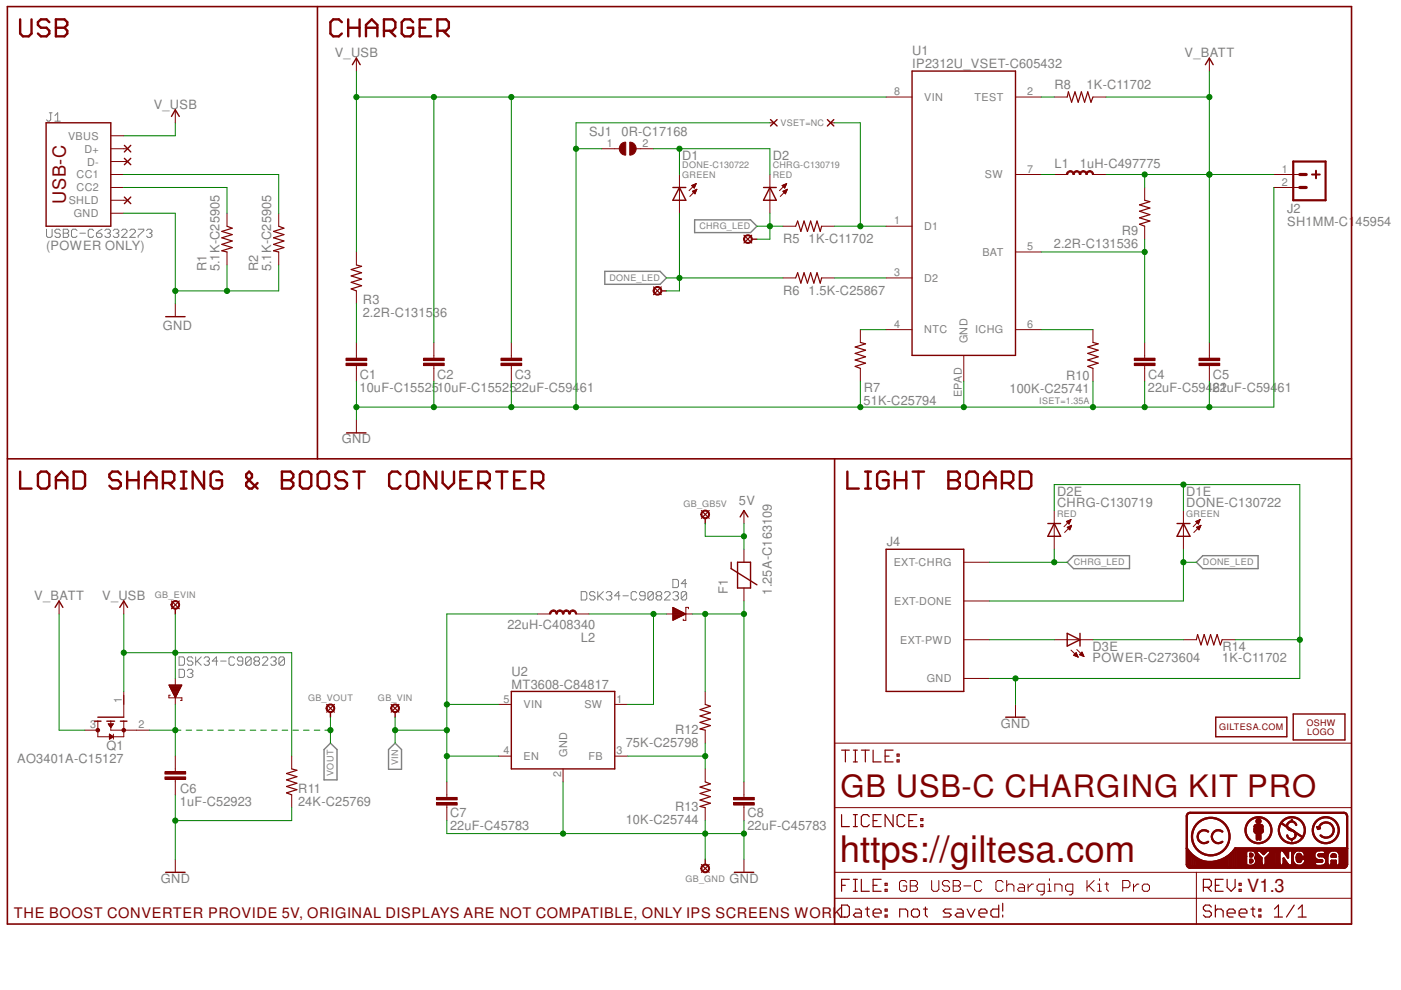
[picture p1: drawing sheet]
<svg xmlns="http://www.w3.org/2000/svg" width="297mm" height="210mm" viewBox="0 0 297 210" stroke-linecap="round" stroke-linejoin="round" font-family="sans-serif">
<defs><g id="words">
<text font-size="7.7" fill="#7f0000" x="178.1" y="182.8">https://giltesa.com</text>
<text font-size="6.6" fill="#7f0000" x="178.2" y="169.1">GB USB-C CHARGING KIT PRO</text>
<g font-size="3.9" fill="#7f0000">
<text x="13.9" y="43.2" transform="rotate(-90 13.9 43.2)">USB-C</text>
<text x="264.4" y="189.1">V1.3</text>
</g>
<text font-size="3.1" fill="#7f0000" x="3" y="194.6">THE BOOST CONVERTER PROVIDE 5V, ORIGINAL DISPLAYS ARE NOT COMPATIBLE, ONLY IPS SCREENS WORK.</text>
<g font-size="2.7" fill="#7f7f7f">
<text x="193.4" y="11.6">U1</text>
<text x="71" y="12.1">V_USB</text>
<text x="193.4" y="14.4">IP2312U_VSET-C605432</text>
<text x="251.2" y="12.1">V_BATT</text>
<text x="32.6" y="23">V_USB</text>
<text x="223.6" y="19">R8</text>
<text x="230.4" y="19">1K-C11702</text>
<text x="124.9" y="28.8">SJ1</text>
<text x="131.7" y="28.8">0R-C17168</text>
<text x="144.6" y="34">D1</text>
<text x="163.8" y="34">D2</text>
<text x="223.6" y="35.6">L1</text>
<text x="229" y="35.6">1uH-C497775</text>
<text x="272.9" y="48">SH1MM-C145954</text>
<text x="272.9" y="45.2">J2</text>
<text x="9.8" y="53">(POWER ONLY)</text>
<text x="166" y="51.5">R5</text>
<text x="171.4" y="51.5">1K-C11702</text>
<text x="223.4" y="52.5">2.2R-C131536</text>
<text x="237.8" y="49.7">R9</text>
<text x="43.8" y="57.5" transform="rotate(-90 43.8 57.5)">R1</text>
<text x="46.5" y="57.5" transform="rotate(-90 46.5 57.5)">5.1K-C25905</text>
<text x="54.7" y="57.5" transform="rotate(-90 54.7 57.5)">R2</text>
<text x="57.5" y="57.5" transform="rotate(-90 57.5 57.5)">5.1K-C25905</text>
<text x="77" y="64.5">R3</text>
<text x="166" y="62.4">R6</text>
<text x="171.4" y="62.5">1.5K-C25867</text>
<text x="34.5" y="69.9">GND</text>
<text x="76.9" y="67.3">2.2R-C131536</text>
<text x="76.2" y="83.1">10uF-C1552510uF-C1552522uF-C59461</text>
<text x="76.3" y="80.4">C1</text>
<text x="92.7" y="80.4">C2</text>
<text x="109.2" y="80.4">C3</text>
<text x="183.1" y="83">R7</text>
<text x="214" y="83.3">100K-C25741</text>
<text x="226" y="80.6">R10</text>
<text x="243.4" y="83.1">22uF-C59461</text>
<text x="243.4" y="80.4">C4</text>
<text x="257.1" y="83.1">22uF-C59461</text>
<text x="257.1" y="80.4">C5</text>
<text x="183.1" y="85.8">51K-C25794</text>
<text x="72.5" y="94">GND</text>
<text x="156.7" y="107.1">5V</text>
<text x="224.1" y="107.6">CHRG-C130719</text>
<text x="224.1" y="105.2">D2E</text>
<text x="251.5" y="107.6">DONE-C130722</text>
<text x="251.5" y="105.2">D1E</text>
<text x="188" y="115.8">J4</text>
<text x="7.3" y="127.1">V_BATT</text>
<text x="21.7" y="127.1">V_USB</text>
<text x="154.3" y="126" transform="rotate(-90 154.3 126)">F1</text>
<text x="163.6" y="126.1" transform="rotate(-90 163.6 126.1)">1.25A-C163109</text>
<text x="107.6" y="133.4">22uH-C408340</text>
<text x="123.1" y="136.2">L2</text>
<text x="108.5" y="143.4">U2</text>
<text x="231.6" y="140.4">POWER-C273604</text>
<text x="231.6" y="138.1">D3E</text>
<text x="259.1" y="140.4">1K-C11702</text>
<text x="259.2" y="138.1">R14</text>
<text x="108.5" y="146.2">MT3608-C84817</text>
<text x="143.1" y="155.6">R12</text>
<text x="212.2" y="154.3">GND</text>
<text x="3.6" y="161.7">AO3401A-C15127</text>
<text x="22.6" y="158.9">Q1</text>
<text x="132.7" y="158.3">75K-C25798</text>
<text x="38.1" y="170.9">1uF-C52923</text>
<text x="38.2" y="168.1">C6</text>
<text x="63.2" y="170.9">24K-C25769</text>
<text x="63.2" y="168.1">R11</text>
<text x="95.5" y="173.2">C7</text>
<text x="143.1" y="172">R13</text>
<text x="158.5" y="173.2">C8</text>
<text x="95.4" y="175.9">22uF-C45783</text>
<text x="132.7" y="174.8">10K-C25744</text>
<text x="158.5" y="175.9">22uF-C45783</text>
<text x="34.1" y="187.2">GND</text>
<text x="154.7" y="187.2">GND</text>
</g>
<g font-size="2.3" fill="#7f7f7f">
<text x="189.6" y="20.2">8</text>
<text x="196" y="21.4">VIN</text>
<text x="206.6" y="21.4">TEST</text>
<text x="217.8" y="20.2">2</text>
<text x="14.4" y="29.6">VBUS</text>
<text x="17.9" y="32.3">D+</text>
<text x="18.5" y="35.1">D-</text>
<text x="128.7" y="31.2">1</text>
<text x="136.2" y="31.2">2</text>
<text x="16.3" y="37.8">CC1</text>
<text x="16.3" y="40.6">CC2</text>
<text x="208.8" y="37.8">SW</text>
<text x="217.8" y="36.6">7</text>
<text x="271.8" y="36.6">1</text>
<text x="271.8" y="39.4">2</text>
<text x="14.6" y="43.3">SHLD</text>
<text x="15.7" y="46.1">GND</text>
<text x="189.6" y="47.6">1</text>
<text x="196" y="48.8">D1</text>
<text x="217.8" y="53">5</text>
<text x="189.6" y="58.5">3</text>
<text x="196" y="59.7">D2</text>
<text x="208.3" y="54.3">BAT</text>
<text x="189.6" y="69.5">4</text>
<text x="196" y="70.7">NTC</text>
<text x="206.8" y="70.7">ICHG</text>
<text x="217.8" y="69.5">6</text>
<text x="205.1" y="72.8" transform="rotate(-90 205.1 72.8)">GND</text>
<text x="204" y="84.2" transform="rotate(-90 204 84.2)">EPAD</text>
<text x="189.5" y="120">EXT-CHRG</text>
<text x="189.6" y="128.3">EXT-DONE</text>
<text x="190.8" y="136.5">EXT-PWD</text>
<text x="25.9" y="149" transform="rotate(-90 25.9 149)">1</text>
<text x="106.8" y="149">5</text>
<text x="130.7" y="149">1</text>
<text x="196.5" y="144.7">GND</text>
<text x="19.1" y="154.4">3</text>
<text x="29.3" y="154.4">2</text>
<text x="111" y="150.2">VIN</text>
<text x="123.9" y="150.2">SW</text>
<text x="106.8" y="159.9">4</text>
<text x="111" y="161.1">EN</text>
<text x="120.2" y="160.5" transform="rotate(-90 120.2 160.5)">GND</text>
<text x="124.8" y="161.1">FB</text>
<text x="130.7" y="159.9">3</text>
<text x="119" y="164.7" transform="rotate(-90 119 164.7)">2</text>
</g>
<g font-size="1.9" fill="#7f7f7f">
<text x="165.5" y="26.7">VSET=NC</text>
<text x="144.6" y="35.6">DONE-C130722</text>
<text x="163.8" y="35.6">CHRG-C130719</text>
<text x="144.6" y="37.7">GREEN</text>
<text x="163.8" y="37.7">RED</text>
<text x="148.3" y="48.6">CHRG_LED</text>
<text x="129.2" y="59.6">DONE_LED</text>
<text x="220.3" y="85.6">ISET=1.35A</text>
<text x="144.9" y="107.5">GB_GB5V</text>
<text x="224.1" y="109.6">RED</text>
<text x="251.5" y="109.6">GREEN</text>
<text x="227.7" y="119.9">CHRG_LED</text>
<text x="255.1" y="119.9">DONE_LED</text>
<text x="32.8" y="126.7">GB_EVIN</text>
<text x="65.3" y="148.6">GB_VOUT</text>
<text x="80.1" y="148.6">GB_VIN</text>
<text x="70.7" y="164.5" transform="rotate(-90 70.7 164.5)">VOUT</text>
<text x="84.5" y="162.3" transform="rotate(-90 84.5 162.3)">VIN</text>
<text x="145.3" y="187">GB_GND</text>
</g>
<g font-size="1.9" fill="#7f0000">
<text x="258.5" y="154.8">GILTESA.COM</text>
<text x="277" y="153.9">OSHW</text>
<text x="277.1" y="155.8">LOGO</text>
</g>
</g></defs>
<g fill="none" stroke="#7f7f7f" stroke-width=".21">
<path d="M10.5 23.9h.5M10.7 23.9v1.5l-.2 .3h-.3l-.3-.3M11.6 25.7h1.2M11.6 24.5l.6-.6v1.8M9.9 48.6v1.4l.3 .3h.5l.3-.3v-1.4M12.8 48.9l-.3-.3h-.6l-.3 .3v.3l.3 .2h.6l.3 .3v.3l-.3 .3h-.6l-.3-.3M13.4 48.6h.9l.3 .3v.3l-.3 .2 .3 .3v.3l-.3 .3h-.9zM13.4 49.4h.9M16.3 48.9l-.3-.3h-.6l-.2 .3v1.1l.2 .3h.6l.3-.3M16.9 49.4h1.2M19.9 48.9l-.3-.3h-.6l-.3 .3v1.1l.3 .3h.6l.3-.3M20.4 49.4h.9l.3 .3v.3l-.3 .3h-.6l-.3-.3z"/>
<path d="M21.6 48.6l-1.2 .8M22.2 48.9l.3-.3h.6l.3 .3v.3l-.3 .2M22.8 49.4h.3M23.1 49.4l.3 .3v.3l-.3 .3h-.6l-.3-.3M24 48.9l.3-.3h.6l.3 .3v.3l-.3 .2M24.6 49.4h.3M24.9 49.4l.3 .3v.3l-.3 .3h-.6l-.3-.3M25.8 48.9l.3-.3h.5l.3 .3v.3l-1.1 1.1h1.1M27.5 48.9l.3-.3h.6l.3 .3v.3l-1.2 1.1h1.2M29.3 48.6h1.2v.3l-1.2 1.1v.3M31.1 48.9l.3-.3h.5l.3 .3v.3l-.3 .2M31.7 49.4h.2"/>
<path d="M31.9 49.4l.3 .3v.3l-.3 .3h-.5l-.3-.3M38 139.3h.8l.3 .3v1.2l-.3 .3h-.8zM40.9 139.6l-.3-.3h-.6l-.3 .3v.3l.3 .3h.6l.3 .3v.3l-.3 .3h-.6l-.3-.3M41.5 139.3v1.8M42.7 139.3l-1.2 1.2M43.3 139.6l.3-.3h.5l.3 .3v.3l-.3 .3M49.7 139.6l-.3-.3h-.6l-.2 .3v1.2l.2 .3h.6l.3-.3M53.3 139.6v1.2l-.3 .3h-.6l-.3-.3M53.3 139.6l-.3-.3h-.6l-.3 .3v1.2M53.3 139.6l-1.2 1.2M55.6 139.6l.3-.3h.6l.3 .3v.3l-1.2 1.2h1.2M57.4 139.6l.3-.3h.5l.3 .3v.3l-.3 .3"/>
<path d="M60.3 139.6v1.2l-.3 .3h-.6l-.3-.3M60.3 139.6l-.3-.3h-.6l-.3 .3v1.2M60.3 139.6l-1.2 1.2M123.2 125.4h.9l.3 .3v1.2l-.3 .3h-.9zM126.1 125.7l-.2-.3h-.6l-.3 .3v.3l.3 .3h.6l.2 .3v.3l-.2 .3h-.6l-.3-.3M126.7 125.4v1.8M127 126.3l.9 .9M127.9 125.4l-1.2 1.2M128.5 125.7l.3-.3h.6l.3 .3v.3l-.3 .3M129.1 126.3h.3M129.4 126.3l.3 .3v.3l-.3 .3h-.6l-.3-.3M131.4 126.3h-1.1l.9-.9v1.8"/>
<path d="M132.1 126.3h1.1M135 125.7l-.3-.3h-.6l-.3 .3v1.2l.3 .3h.6l.3-.3M136.8 126.3h-.9l-.3-.3v-.3l.3-.3h.6l.3 .3v1.2l-.3 .3h-.6l-.3-.3M138.5 125.7v1.2l-.3 .3h-.5l-.3-.3M138.5 125.7l-.3-.3h-.5l-.3 .3v1.2M138.5 125.7l-1.1 1.2M139.4 126.3l-.3 .3v.3l.3 .3h.6l.3-.3v-.3l-.3-.3M139.4 126.3l-.3-.3v-.3l.3-.3h.6l.3 .3v.3l-.3 .3M139.4 126.3h.6M140.9 125.7l.3-.3h.6l.3 .3v.3l-1.2 1.2h1.2M142.7 125.7l.3-.3h.5l.3 .3v.3l-.3 .3M142.7 122.9h.8l.3 .2v1.2l-.3 .3h-.8z"/>
<path d="M143.3 126.3h.2M143.5 126.3l.3 .3v.3l-.3 .3h-.5l-.3-.3M145.6 125.7v1.2l-.3 .3h-.6l-.3-.3M145.6 125.7l-.3-.3h-.6l-.3 .3v1.2M145.6 125.7l-1.2 1.2M145.6 123.7h-1.2l.9-.8v1.7M38 141.9h.8l.3 .3v1.1l-.3 .3h-.8zM39.7 142.2l.3-.3h.6l.3 .3v.3l-.3 .2M40.3 142.7h.3M40.6 142.7l.3 .3v.3l-.3 .3h-.6l-.3-.3M41.8 140.2l.9 .9M43.9 140.2h.2"/>
<path d="M44.1 140.2l.3 .3v.3l-.3 .3h-.5l-.3-.3M46.2 140.2h-1.2l.9-.9v1.8M46.8 140.2h1.2M51.5 140.2h-.9l-.3-.3v-.3l.3-.3h.6l.3 .3v1.2l-.3 .3h-.6l-.3-.3M54.1 140.2l-.3 .3v.3l.3 .3h.6l.3-.3v-.3l-.3-.3M54.1 140.2l-.3-.3v-.3l.3-.3h.6l.3 .3v.3l-.3 .3M54.1 140.2h.6M58 140.2h.2M58.2 140.2l.3 .3v.3l-.3 .3h-.5l-.3-.3"/>
</g>
<path d="M128.2 57.5h11.8l1.3 1.4-1.3 1.4h-11.8zM147.3 46.6h11.8l1.4 1.4-1.4 1.3h-11.8zM227.6 117.8h11.9v2.8h-11.9l-1.3-1.4zM255 117.8h11.7v2.8h-11.7l-1.3-1.4zM70.1 157.6l1.4 1.3v6.5h-2.8v-6.5zM82.4 158.9l1.4-1.3 1.3 1.3v4.2h-2.7z" fill="none" stroke="#7f7f7f" stroke-width=".3"/>
<g fill="none" stroke="#7f0000" stroke-width=".51">
<path d="M4.3 4.1v3l.6 .6h1.2l.6-.6v-3M10.5 4.7l-.6-.6h-1.2l-.7 .6v.6l.7 .6h1.2l.6 .6v.6l-.6 .6h-1.2l-.7-.6M11.9 4.1h1.8l.6 .6v.6l-.6 .6 .6 .6v.6l-.6 .6h-1.8zM11.9 5.9h1.8M72.5 4.7l-.7-.6h-1.1l-.6 .6v2.4l.6 .6h1.1l.7-.6M73.8 5.9h2.4M73.8 4.1v3.6M76.2 4.1v3.6M77.6 5.9h2.4M77.6 7.7v-2.4l1.2-1.2 1.2 1.2v2.4M81.4 6.5h1.8l.6-.6v-1.2l-.6-.6h-1.8v3.6M82.6 6.5l1.2 1.2"/>
<path d="M87.6 4.7l-.6-.6h-1.2l-.6 .6v2.4l.6 .6h1.2l.6-.6v-1.2h-1.2M89 5.9h1.2M91.4 4.1h-2.4v3.6h2.4M92.7 6.5h1.9l.6-.6v-1.2l-.6-.6h-1.9v3.6M93.9 6.5l1.3 1.2M4.3 100v3.6h2.4M15.6 100h1.8l.6 .6v2.4l-.6 .6h-1.8zM27 100v3.6M29.4 100v3.6M38.4 100h1.1M38.9 100v3.6M43.3 100v3.6l-2.5-3.6v3.6"/>
<path d="M59.8 100h1.8l.6 .6v.6l-.6 .6 .6 .6v.6l-.6 .6h-1.8zM74.9 100h2.4M76.1 100v3.6M86.9 100h1.2l.6 .6v2.4l-.6 .6h-1.2l-.6-.6v-2.4zM92.5 100v3.6l-2.5-3.6v3.6M93.8 100v2.4l1.2 1.2 1.3-1.2v-2.4M100 100h-2.4v3.6h2.4M105.2 100h2.4M106.4 100v3.6M111.4 100h-2.4v3.6h2.4M179.7 100v3.6h2.4M183.4 100h1.3"/>
<path d="M184 100v3.6M189.7 100v3.6M192.1 100v3.6M193.5 100h2.4M194.7 100v3.6M201.1 100h1.8l.6 .6v.6l-.6 .6 .6 .6v.6l-.6 .6h-1.8zM216.2 100h1.9l.5 .6v2.4l-.5 .6h-1.9zM8 100.6l.7-.6h1.2l.6 .6v2.4l-.6 .6h-1.2l-.7-.6zM11.9 103.6v-2.4l1.1-1.2 1.3 1.2v2.4M11.9 101.8h2.4M25.6 100.6l-.6-.6h-1.2l-.6 .6v.6l.6 .6h1.2l.6 .6v.6l-.6 .6h-1.2l-.6-.6M27 101.8h2.4"/>
<path d="M30.8 101.8h2.4M30.8 103.6v-2.4l1.2-1.2 1.2 1.2v2.4M34.5 102.4h1.9l.6-.6v-1.2l-.6-.6h-1.9v3.6M35.8 102.4l1.2 1.2M38.4 103.6h1.1M47.1 100.6l-.7-.6h-1.1l-.6 .6v2.4l.6 .6h1.1l.7-.6v-1.2h-1.3M54.6 102.4l-1.2 1.2h-.6l-.6-.6v-.6l1.2-1.2v-.6l-.6-.6-.6 .6v.6l2.4 2.4M59.8 101.8h1.8M63.6 100.6l.6-.6h1.2l.6 .6v2.4l-.6 .6h-1.2l-.6-.6zM67.3 100.6l.6-.6h1.3l.6 .6v2.4l-.6 .6h-1.3l-.6-.6zM73.6 100.6l-.7-.6h-1.1l-.7 .6v.6l.7 .6h1.1l.7 .6v.6l-.7 .6h-1.1l-.7-.6M84.9 100.6l-.6-.6h-1.2l-.6 .6v2.4l.6 .6h1.2l.6-.6"/>
<path d="M97.6 101.8h1.2M101.4 102.4h1.8l.6-.6v-1.2l-.6-.6h-1.8v3.6M102.6 102.4l1.2 1.2M109 101.8h1.2M112.8 102.4h1.8l.6-.6v-1.2l-.6-.6h-1.8v3.6M114 102.4l1.2 1.2M183.4 103.6h1.3M188.4 100.6l-.7-.6h-1.1l-.6 .6v2.4l.6 .6h1.1l.7-.6v-1.2h-1.2M189.7 101.8h2.4M201.1 101.8h1.8M204.9 100.6l.6-.6h1.2l.6 .6v2.4l-.6 .6h-1.2l-.6-.6zM208.7 101.8h2.4"/>
<path d="M208.7 103.6v-2.4l1.2-1.2 1.2 1.2v2.4M212.4 102.4h1.8l.6-.6v-1.2l-.6-.6h-1.8v3.6M213.7 102.4l1.1 1.2"/>
</g>
<path d="M1.6 1.4h285v194.5h-285zM67.3 1.4v95.9M1.6 97.3h285M176.9 97.3v98.6" fill="none" stroke="#7f0000" stroke-width=".34"/>
<path d="M278.2 37h1.6M279 36.2v1.6" fill="none" stroke="#7f0000" stroke-width=".42"/>
<g fill="none" stroke="#7f0000" stroke-width=".21">
<path d="M270.1 37h5.5M270.1 39.8h5.5M26.2 42.5h.8M48.1 45.2v2.8M48.1 53.4v2.8M59.1 45.2v2.8M59.1 53.4v2.8M166 48h2.7M166 58.9h2.7M174.2 48h2.7M174.2 58.9h2.7M37.2 64.4v2.7"/>
<path d="M204.3 119.2h5.5M204.3 135.6h5.5M204.3 127.4h5.5M250.9 135.6h2.8M259.1 135.6h2.8M176.9 157.6h109.7v38.3h-109.7zM204.3 143.8h5.5M176.9 171.2h109.7M176.9 185h109.7M176.9 190.5h109.7M192.2 187.1l-.3-.4h-.8l-.4 .4v1.5l.4 .4h.8l.3-.4v-.8h-.7M193 186.7h1.1l.4 .4v.4l-.4 .3 .4 .4v.4l-.4 .4h-1.1z"/>
<path d="M193 187.8h1.1M197.5 186.7v1.9l.4 .4h.8l.3-.4v-1.9M201.3 187.1l-.3-.4h-.8l-.4 .4v.4l.4 .3h.8l.3 .4v.4l-.3 .4h-.8l-.4-.4M202.1 186.7h1.1l.4 .4v.4l-.4 .3 .4 .4v.4l-.4 .4h-1.1zM202.1 187.8h1.1M204.3 187.8h1.6M208.1 187.1l-.3-.4h-.8l-.4 .4v1.5l.4 .4h.8l.3-.4M212.7 187.1l-.4-.4h-.8l-.3 .4v1.5l.3 .4h.8l.4-.4M213.4 187.8l.4-.3h.8l.4 .3v1.2M213.4 186.7v2.3M216.1 187.5h.7l.4 .3v1.2h-1.1l-.4-.4 .4-.4h1.1M218 187.5v1.5"/>
<path d="M219.1 187.5h-.4l-.7 .7M221.4 189h-1.1l-.4-.4v-.8l.4-.3h1.1v1.9l-.4 .3h-.4M222.2 189h.7M222.2 187.5h.3v1.5M222.5 186.3v.4M223.6 189v-1.5h1.2l.4 .3v1.2M227.5 189h-1.2l-.4-.4v-.8l.4-.3h1.2v1.9l-.4 .3h-.4M230.5 186.7v2.3M230.8 187.8l1.2 1.2M232 186.7l-1.5 1.5M232.7 189h.8M232.7 187.5h.4v1.5"/>
<path d="M233.1 186.3v.4M234.3 187.5h.7M234.7 187.1v1.5l.3 .4M238 188.2h1.2l.4-.4v-.7l-.4-.4h-1.2v2.3M240.3 187.5v1.5M241.5 187.5h-.4l-.8 .7M242.2 187.8l.4-.3h.7l.4 .3v.8l-.4 .4h-.7l-.4-.4zM253.7 185v10.9"/>
</g>
<g fill="none" stroke="#7f0000" stroke-width=".25">
<path d="M48.1 48l1.1 .4-2.2 .7 2.2 .6-2.2 .7 2.2 .7-2.2 .7 2.2 .7-2.2 .7 1.1 .2M59.1 48l1.1 .4-2.2 .7 2.2 .6-2.2 .7 2.2 .7-2.2 .7 2.2 .7-2.2 .7 1.1 .2M168.7 48l.4-1.1 .7 2.2 .7-2.2 .7 2.2 .7-2.2 .6 2.2 .7-2.2 .7 2.2 .3-1.1M168.7 58.9l.4-1.1 .7 2.2 .7-2.2 .7 2.2 .7-2.2 .6 2.2 .7-2.2 .7 2.2 .3-1.1M253.7 135.6l.2-1.1 .7 2.2 .7-2.2 .7 2.2 .7-2.2 .6 2.2 .8-2.2 .6 2.2 .4-1.1M178.4 159h1.7M179.2 159v2.5M180.9 159h.9M181.4 159v2.5M182.6 159h1.7M183.5 159v2.5M185.1 159v2.5h1.7"/>
<path d="M189.4 159h-1.7v2.5h1.7M190.2 159.9h.4v.4h-.4zM178.4 172.7v2.6h1.7M180.9 161.5h.9M180.9 175.3h.9M180.9 172.7h.9M181.4 172.7v2.6M184.3 173.1l-.4-.4h-.9l-.4 .4v1.7l.4 .5h.9l.4-.5M185.1 174h.9M186.8 172.7h-1.7v2.6h1.7M187.7 160.3h.8M189.4 172.7v2.6l-1.7-2.6v2.6"/>
<path d="M190.2 161.1h.4v.4h-.4zM191.9 173.1l-.5-.4h-.8l-.4 .4v1.7l.4 .5h.8l.5-.5M192.7 174h.8M194.4 172.7h-1.7v2.6h1.7M195.2 174.8h.5v.5h-.5zM195.2 173.6h.5v.4h-.5zM178.4 191.9h1.3l.4 .4v1.7l-.4 .4h-1.3zM178.4 187.7h.8M180.1 186.4h-1.7v2.6M180.9 186.4h.9M180.9 189h.9M181.4 192.7h.8l.4 .5v1.2h-1.2l-.5-.4 .5-.4h1.2"/>
<path d="M181.4 186.4v2.6M182.6 186.4v2.6h1.7M183.5 192.7h.8M183.9 192.3v1.7l.4 .4M185.1 193.6h1.7v-.4l-.4-.5h-.9l-.4 .5v.8l.4 .4h.9M185.1 187.7h.9M186.8 186.4h-1.7v2.6h1.7M187.7 194h.4v.4h-.4zM187.7 192.7h.4v.5h-.4zM187.7 187.3h.4v.4h-.4zM187.7 188.6h.4v.4h-.4zM190.8 194.4v-1.7h1.2l.4 .5v1.2"/>
<path d="M193.7 192.7h.8l.4 .5v.8l-.4 .4h-.8l-.5-.4v-.8zM195.8 192.7h.8M196.2 192.3v1.7l.4 .4M201.7 192.7h-1.3l-.4 .5 .4 .4h.8l.5 .4-.5 .4h-1.2M202.9 192.7h.9l.4 .5v1.2h-1.3l-.4-.4 .4-.4h1.3M205.1 192.7l.8 1.7 .8-1.7M207.6 193.6h1.7v-.4l-.5-.5h-.8l-.4 .5v.8l.4 .4h.8M211.7 191.9v2.5h-1.2l-.4-.4v-.8l.4-.5h1.2M212.6 191.5v1.7M212.6 194v.4M255.1 188.1h1.3l.4-.4v-.8l-.4-.5h-1.3v2.6M256 188.1l.8 .9"/>
<path d="M256.8 192.3l-.4-.4h-.8l-.5 .4v.4l.5 .5h.8l.4 .4v.4l-.4 .4h-.8l-.5-.4M257.7 193.2l.4-.5h.8l.4 .5v1.2M257.7 191.9v2.5M257.7 187.7h.8M259.3 186.4h-1.6v2.6h1.6M260.2 193.6h1.7v-.4l-.5-.5h-.8l-.4 .5v.8l.4 .4h.8M260.2 186.4v1.7l.8 .9 .9-.9v-1.7M262.7 193.6h1.7v-.4l-.4-.5h-.9l-.4 .5v.8l.4 .4h.9M262.7 187.3h.4v.4h-.4zM262.7 188.6h.4v.4h-.4zM265.2 192.7h.9M265.6 192.3v1.7l.5 .4"/>
<path d="M266.9 194h.4v.4h-.4zM266.9 192.7h.4v.5h-.4zM270.2 194.4h1.7M270.2 192.7l.9-.8v2.5M274.4 191.9l-1.6 2.5M275.2 194.4h1.7M275.2 192.7l.9-.8v2.5"/>
</g>
<path d="M26.4 41.8l1.3 1.4M27.7 41.8l-1.3 1.4M35.1 67.1h4.1M187.9 116.5h16.4v30.1h-16.4z" fill="none" stroke="#7f0000" stroke-width=".3"/>
<g fill="none" stroke="#7f0000" stroke-width=".47">
<path d="M274.2 34.2h6.8v8.3h-6.8zM251.6 179.9a5.9 5.9 0 0 0 9.7 .7l.6-.7h23.7M251.8 172.5l.5-.2h32.6a.65 .65 0 0 1 .7 .7v10.3a.73 .73 0 0 1-.7 .7h-32.6a.73 .73 0 0 1-.7-.7v-10.3zM256.2 176.3a1.38 1.38 0 0 0-1.9 .2 1.38 1.38 0 0 0 0 1.8 1.38 1.38 0 0 0 1.9 .2M259.2 176.3a1.38 1.38 0 0 0-1.9 .2 1.38 1.38 0 0 0 0 1.8 1.38 1.38 0 0 0 1.9 .2M266 176.3l.3 .3h1.1l.3-.3M266 175.2l.3-.3 1.3 .1 .1 1.3M266 175.2v1.1M266 176.3h1.7M266 176h1.7M266 175.8h1.4M266 175.2h1.4"/>
<path d="M266.3 175.5h1.1M271.7 174.5l4.5 3M273.9 173.8v.3M273.9 177.9v.3M274.8 174.9a.98 .98 0 0 0-1.2-.7 .98 .98 0 0 0-.7 1.2 .98 .98 0 0 0 1.2 .7 .92 .92 0 0 1 .3 1.6 .92 .92 0 0 1-1.5-.6M279.3 175.3l.6 .3-.5 .2zM279.6 175.6a1.61 1.61 0 0 1 2.2-1.1 1.61 1.61 0 0 1 .7 2.4 1.61 1.61 0 0 1-2.5 .2M252 180.8l-.1-.1v2.7l.1 .2h.2v-2.5l.4 .3-.2 .1v2.2h.5v-2l.4 .3M253.3 182v1.7h.4v-1.4M253.3 182h.1M253.7 182.5h.3v1.2h.3v-1.1M254.3 182.8h.3v.9h.5v-.8"/>
<path d="M255.1 183h.4v.7h.2v-.7h.5v.7h.4v-.7h.4v.7h.4v-.8h.4v1M258.4 182.8v.5M259.5 182.3h-.2v1.3h-.4v-1h-.3v1.1h-.5v-.8h.3M259.6 182.2v1.5h.4v-1.9h.3v2.1h.1M260.7 181.4v2.5h.1M261.2 181h-.1v2.7M261.5 180.6v3.1M262.3 180.1v3.6M262.7 180.1v3.6M263.1 180.3v3.6M263.6 180.3v3.4M263.9 180.3v3.6"/>
<path d="M264.2 183.2l.1 .2 .4 .2M264.2 180.3v3.6M264.4 180.3h20.8M264.7 180.3l-.4 .1-.1 .2M265 182.3h.4l.2 .2a.4 .4 0 0 1-.6 .3zM265 181l.6 .1-.1 .4-.5 .1zM265.2 180.3a1.02 1.02 0 0 1 1 .5 1.02 1.02 0 0 1-.1 1.1 1.03 1.03 0 0 1 .2 1.1 1.03 1.03 0 0 1-.9 .6M265.3 181.2v.1M265.3 182.5v.2M266.3 180.5h-.1M266.6 181.4l.6 .6v1.5l-.4-.2 .1-1.3-.5-.3v1.6M267.2 180.4l-.4-.1a.45 .45 0 0 0-.2 .7l.9 .9v1.3"/>
<path d="M267.5 183.1a.45 .45 0 0 0 .3 .5 .45 .45 0 0 0 .5-.3v-.2M267.5 180.4l.4 .2 .3-.1M268.6 180.4a.45 .45 0 0 1 .6 0 .45 .45 0 0 1 0 .6M268.6 180.4l-.7 .7-.6-.6M268.6 182.1h.1M268.9 183.4l-.1-1.7-.2 .3v1.5M269.3 181l-1 .9v1.2M270.9 183.7h.1M270.9 180.5h-.4l.1 .1v2.8h-.4v-2.8h-.5l.1 .5v2.3l-.4-.1v-2.1l-.2 .3v1.9h-.2M270.9 180.4v3.3M271.3 183.1a.46 .46 0 0 0 .3 .4 .46 .46 0 0 0 .5-.2l.1-.2M271.3 180.4v3.1"/>
<path d="M272.2 182l.9 1.4M272.2 182v1.4M272.4 182.7v.3l.3 .3h-.3M272.5 180.5l.3 .4M272.8 180.3v.8M273.1 180.4v1.4l-1-1.4a.46 .46 0 0 0-.5-.2 .46 .46 0 0 0-.3 .5M274 183.1l-.1 .2a.46 .46 0 0 1-.8 0M274 180.6a.45 .45 0 0 0-.5-.4 .45 .45 0 0 0-.4 .5M274 180.6v2.7M274.1 183.1l.1 .3M274.4 180.4l-.1 .2M275 181.4l-.1 .4a.69 .69 0 0 0 .7 1l.3-.7h.9v.2a1.31 1.31 0 0 1-1.2 1.3"/>
<path d="M275.5 180.3a1.49 1.49 0 0 0-1.4 2 1.43 1.43 0 0 0 1.4 1.3M275.7 181.2l-.4 .3a.49 .49 0 0 0-.2 .5 .49 .49 0 0 0 .4 .4l.1-.2-.2-.3 .1-.2 .3 .2 .4-.2 .5 .2M275.8 180.3l.4 .2a1.13 1.13 0 0 1 .5 1.2h-.8l-.1-.4-.2-.2a.45 .45 0 0 0-.6 .3M276.7 180.3v.3M276.7 183.2v.4M277 180.2l-.1 3.4M279 182.5v-.1h-.3v.9h-.2v-2.8h-.4v2.9h-.4v-2.9h-.4v3.1h-.1M279.8 180.3a1.11 1.11 0 0 0-1.2 1.3 1.11 1.11 0 0 0 1.6 .8l.2 .1-.2 .2-1.2 .1a.45 .45 0 0 0-.2 .4 .45 .45 0 0 0 .4 .4M280.6 180.3h.2a.44 .44 0 0 1 .2 .5 .44 .44 0 0 1-.5 .3h-.9l-.1 .3 .2 .1a1.09 1.09 0 0 1 1.5 .7 1.09 1.09 0 0 1-1 1.4M281.4 183.4v-1.9a1.31 1.31 0 0 1 1.4-1.2 1.31 1.31 0 0 1 1.3 1.3v2M281.4 183.1a.46 .46 0 0 0 .4 .5 .46 .46 0 0 0 .5-.2v-.3M281.6 180.6l-.4 .2v.6h-.5l.3 .3h.3v1.8"/>
<path d="M282.3 183.2v-.7h.9v.7M282.4 181.3l.6-.2 .2 .6h-.9zM282.5 181.3l.5 .1M282.6 182.8h.4v.7M282.6 182.8v.5M283.2 183.1a.44 .44 0 0 0 .3 .5 .44 .44 0 0 0 .5-.2l.1-.3M283.7 180.4l1.6 .1v2.7l-.4 .2v-2.6l-.4-.1v2.6h-.2M284.1 180.7l.2 .2v2.4M284.3 183.3h.1M285.5 180.1h-23.6v3.8M285.5 183.5l-.1 .1h-21"/>
<circle cx="256.7" cy="177.4" r="4"/>
<circle cx="266.8" cy="176" r="2.75"/>
<circle cx="273.9" cy="176" r="2.75"/>
<circle cx="281.1" cy="176" r="2.75"/>
</g>
<path d="M275.6 39.8h1.3M275.6 37h1.3M266.6 176.6v1.3M267.1 176.6v1.3" fill="none" stroke="#7f0000" stroke-width=".68"/>
<circle cx="266.8" cy="174.1" r=".55" fill="#7f0000"/>
<g fill="none" stroke="#7f0000" stroke-width=".21">
<path d="M144.1 37v8.2M146.7 39.3h.7M146.7 39.4h.7M146.9 39.5h.5M146.9 39.6h.4M146.9 39.2h.6M147.1 39.7h.2M147.1 39.8h.1M147.1 39.1h.4M147.4 39h.2M147.6 38.9l-1.5 1.5M147.6 38.9l-.4 1-.6-.6"/>
<path d="M147.6 38.9l-1 .4M163.2 37v8.2M165.8 39.3l1-.4-.4 1zM165.9 39.3h.7M165.9 39.4h.7M166 39.5h.5M166.1 39.6h.4M166.1 39.2h.6M166.2 39.7h.3M166.3 39.8h.1M166.3 39.1h.4M166.6 39h.1"/>
<path d="M166.8 38.9l-1.5 1.5M146.8 40.6l.9-.5-.3 1zM146.9 40.6h.6M146.9 40.5h.7M146.9 40.7h.6M147.1 40.8h.3M147.1 40.4h.5M147.1 40.9h.3M147.3 41h.1M147.4 40.3h.3M147.6 40.2h.1M147.7 40.1l-1.4 1.6"/>
<path d="M166 40.6l.9-.5-.4 1zM166 40.6h.7M166.1 40.5h.7M166.2 40.7h.5M166.2 40.8h.4M166.3 40.4h.5M166.3 40.9h.3M166.5 41h.1M166.5 40.3h.4M166.7 40.2h.2M166.9 40.1l-1.5 1.6M223.5 108.2v8.3"/>
<path d="M226.1 110.6l1-.4-.5 .9zM226.1 110.5h.8M226.2 110.7h.7M226.3 111.8l.9-.4-.4 1zM226.3 111.8h.7M226.3 110.7h.5M226.4 111.8h.7M226.4 110.9h.4M226.4 110.4h.5M226.4 112h.6M226.5 112.1h.4M226.5 111h.2"/>
<path d="M226.6 111.7h.5M226.6 112.2h.3M226.6 111h.1M226.6 110.4h.4M226.7 112.3h.1M226.8 111.5h.4M226.9 110.2h.1M227 111.5h.2M227.1 110.2l-1.5 1.5M227.2 111.4l-1.5 1.5M250.9 108.2v8.3M253.5 110.6l1-.4-.4 .9z"/>
<path d="M253.6 110.5h.7M253.6 110.7h.7M253.7 111.8l.9-.4-.4 1zM253.7 111.8h.7M253.7 110.7h.5M253.7 111.8h.8M253.8 110.4h.5M253.8 112h.6M253.8 110.9h.4M253.9 112.1h.4M253.9 111h.2M254 111.7h.5"/>
<path d="M254 111h.1M254 112.2h.3M254 110.4h.4M254.1 112.3h.2M254.2 111.5h.3M254.3 110.2h.1M254.5 111.5h.1M254.5 110.2l-1.5 1.5M254.6 111.4l-1.5 1.5M223.5 135.6h8.2M227.1 137.8l1.5 1.5M227.7 138.9h.7"/>
<path d="M227.7 138.8h.6M227.8 139h.6M227.8 138.7h.5M228 138.6h.3M228 139.1h.5M228 138.5h.2M228.1 138.4h.1M228.2 138.4l-.6 .5 1 .4M228.2 138.4l.4 .9M228.3 137.7l1.5 1.5M228.3 139.2h.2M228.5 139.3h.1"/>
<path d="M228.9 138.8l.9 .4M228.9 138.8l.5-.5 .4 .9M228.9 138.8h.8M228.9 138.7h.7M229.1 138.6h.5M229.1 138.9h.6M229.1 138.5h.4M229.2 138.4h.3M229.4 139h.3M229.4 138.3h.1M229.6 139.1h.2"/>
<circle cx="266.8" cy="174.1" r=".55"/>
</g>
<path d="M142.7 39.8h2.7M144.1 39.8l1.3 2.7h-2.7zM161.9 39.8h2.7M163.2 39.8l1.4 2.7h-2.7zM222.2 111h2.7M223.5 111l1.4 2.7h-2.7zM249.6 111h2.7M250.9 111l1.4 2.7h-2.7zM226.3 134.3l2.7 1.3-2.7 1.4zM229 134.3v2.7M257.8 152.1h15v4.1h-15zM274.2 151.4h11v5.5h-11z" fill="none" stroke="#7f0000" stroke-width=".3"/>
<g fill="none" stroke="#7f0000" stroke-width=".47">
<path d="M251.6 179.9a5.9 5.9 0 0 0 9.7 .7l.6-.7h23.7M251.8 172.5l.5-.2h32.6a.65 .65 0 0 1 .7 .7v10.3a.73 .73 0 0 1-.7 .7h-32.6a.73 .73 0 0 1-.7-.7v-10.3zM256.2 176.3a1.38 1.38 0 0 0-1.9 .2 1.38 1.38 0 0 0 0 1.8 1.38 1.38 0 0 0 1.9 .2M259.2 176.3a1.38 1.38 0 0 0-1.9 .2 1.38 1.38 0 0 0 0 1.8 1.38 1.38 0 0 0 1.9 .2M266 176.3l.3 .3h1.1l.3-.3M266 175.2l.3-.3 1.3 .1 .1 1.3M266 175.2v1.1M266 176.3h1.7M266 176h1.7M266 175.8h1.4M266 175.2h1.4M266.3 175.5h1.1"/>
<path d="M271.7 174.5l4.5 3M273.9 173.8v.3M273.9 177.9v.3M274.8 174.9a.98 .98 0 0 0-1.2-.7 .98 .98 0 0 0-.7 1.2 .98 .98 0 0 0 1.2 .7 .92 .92 0 0 1 .3 1.6 .92 .92 0 0 1-1.5-.6M279.3 175.3l.6 .3-.5 .2zM279.6 175.6a1.61 1.61 0 0 1 2.2-1.1 1.61 1.61 0 0 1 .7 2.4 1.61 1.61 0 0 1-2.5 .2M252 180.8l-.1-.1v2.7l.1 .2h.2v-2.5l.4 .3-.2 .1v2.2h.5v-2l.4 .3M253.3 182v1.7h.4v-1.4M253.3 182h.1M253.7 182.5h.3v1.2h.3v-1.1M254.3 182.8h.3v.9h.5v-.8M255.1 183h.4v.7h.2v-.7h.5v.7h.4v-.7h.4v.7h.4v-.8h.4v1"/>
<path d="M258.4 182.8v.5M259.5 182.3h-.2v1.3h-.4v-1h-.3v1.1h-.5v-.8h.3M259.6 182.2v1.5h.4v-1.9h.3v2.1h.1M260.7 181.4v2.5h.1M261.2 181h-.1v2.7M261.5 180.6v3.1M262.3 180.1v3.6M262.7 180.1v3.6M263.1 180.3v3.6M263.6 180.3v3.4M263.9 180.3v3.6M264.2 183.2l.1 .2 .4 .2"/>
<path d="M264.2 180.3v3.6M264.4 180.3h20.8M264.7 180.3l-.4 .1-.1 .2M265 182.3h.4l.2 .2a.4 .4 0 0 1-.6 .3zM265 181l.6 .1-.1 .4-.5 .1zM265.2 180.3a1.02 1.02 0 0 1 1 .5 1.02 1.02 0 0 1-.1 1.1 1.03 1.03 0 0 1 .2 1.1 1.03 1.03 0 0 1-.9 .6M265.3 181.2v.1M265.3 182.5v.2M266.3 180.5h-.1M266.6 181.4l.6 .6v1.5l-.4-.2 .1-1.3-.5-.3v1.6M267.2 180.4l-.4-.1a.45 .45 0 0 0-.2 .7l.9 .9v1.3M267.5 183.1a.45 .45 0 0 0 .3 .5 .45 .45 0 0 0 .5-.3v-.2"/>
<path d="M267.5 180.4l.4 .2 .3-.1M268.6 180.4a.45 .45 0 0 1 .6 0 .45 .45 0 0 1 0 .6M268.6 180.4l-.7 .7-.6-.6M268.6 182.1h.1M268.9 183.4l-.1-1.7-.2 .3v1.5M269.3 181l-1 .9v1.2M270.9 183.7h.1M270.9 180.5h-.4l.1 .1v2.8h-.4v-2.8h-.5l.1 .5v2.3l-.4-.1v-2.1l-.2 .3v1.9h-.2M270.9 180.4v3.3M271.3 183.1a.46 .46 0 0 0 .3 .4 .46 .46 0 0 0 .5-.2l.1-.2M271.3 180.4v3.1M272.2 182l.9 1.4"/>
<path d="M272.2 182v1.4M272.4 182.7v.3l.3 .3h-.3M272.5 180.5l.3 .4M272.8 180.3v.8M273.1 180.4v1.4l-1-1.4a.46 .46 0 0 0-.5-.2 .46 .46 0 0 0-.3 .5M274 183.1l-.1 .2a.46 .46 0 0 1-.8 0M274 180.6a.45 .45 0 0 0-.5-.4 .45 .45 0 0 0-.4 .5M274 180.6v2.7M274.1 183.1l.1 .3M274.4 180.4l-.1 .2M275 181.4l-.1 .4a.69 .69 0 0 0 .7 1l.3-.7h.9v.2a1.31 1.31 0 0 1-1.2 1.3M275.5 180.3a1.49 1.49 0 0 0-1.4 2 1.43 1.43 0 0 0 1.4 1.3"/>
<path d="M275.7 181.2l-.4 .3a.49 .49 0 0 0-.2 .5 .49 .49 0 0 0 .4 .4l.1-.2-.2-.3 .1-.2 .3 .2 .4-.2 .5 .2M275.8 180.3l.4 .2a1.13 1.13 0 0 1 .5 1.2h-.8l-.1-.4-.2-.2a.45 .45 0 0 0-.6 .3M276.7 180.3v.3M276.7 183.2v.4M277 180.2l-.1 3.4M279 182.5v-.1h-.3v.9h-.2v-2.8h-.4v2.9h-.4v-2.9h-.4v3.1h-.1M279.8 180.3a1.11 1.11 0 0 0-1.2 1.3 1.11 1.11 0 0 0 1.6 .8l.2 .1-.2 .2-1.2 .1a.45 .45 0 0 0-.2 .4 .45 .45 0 0 0 .4 .4M280.6 180.3h.2a.44 .44 0 0 1 .2 .5 .44 .44 0 0 1-.5 .3h-.9l-.1 .3 .2 .1a1.09 1.09 0 0 1 1.5 .7 1.09 1.09 0 0 1-1 1.4M281.4 183.4v-1.9a1.31 1.31 0 0 1 1.4-1.2 1.31 1.31 0 0 1 1.3 1.3v2M281.4 183.1a.46 .46 0 0 0 .4 .5 .46 .46 0 0 0 .5-.2v-.3M281.6 180.6l-.4 .2v.6h-.5l.3 .3h.3v1.8M282.3 183.2v-.7h.9v.7"/>
<path d="M282.4 181.3l.6-.2 .2 .6h-.9zM282.5 181.3l.5 .1M282.6 182.8h.4v.7M282.6 182.8v.5M283.2 183.1a.44 .44 0 0 0 .3 .5 .44 .44 0 0 0 .5-.2l.1-.3M283.7 180.4l1.6 .1v2.7l-.4 .2v-2.6l-.4-.1v2.6h-.2M284.1 180.7l.2 .2v2.4M284.3 183.3h.1M285.5 180.1h-23.6v3.8M285.5 183.5l-.1 .1h-21"/>
<circle cx="256.7" cy="177.4" r="4"/>
<circle cx="266.8" cy="176" r="2.75"/>
<circle cx="273.9" cy="176" r="2.75"/>
<circle cx="281.1" cy="176" r="2.75"/>
</g>
<path d="M266.6 176.6v1.3M267.1 176.6v1.3" fill="none" stroke="#7f0000" stroke-width=".68"/>
<circle cx="266.8" cy="174.1" r=".55" fill="#7f0000"/>
<g fill="none" stroke="#7f0000" stroke-width=".21">
<path d="M157.7 168.5v.6M157.7 170.7v.5"/>
<circle cx="266.8" cy="174.1" r=".55"/>
</g>
<path d="M155.5 169.1h4.4v.5h-4.4z" fill-rule="evenodd" fill="#7f0000"/>
<path d="M155.5 169.1h4.4v.5h-4.4z" fill="none" stroke="#7f0000" stroke-width=".21"/>
<path d="M155.5 170.2h4.4v.5h-4.4z" fill-rule="evenodd" fill="#7f0000"/>
<path d="M94.7 168.5v.6M94.7 170.7v.5M155.5 170.2h4.4v.5h-4.4zM157.7 165.8v2.7M157.7 171.2v2.8" fill="none" stroke="#7f0000" stroke-width=".21"/>
<path d="M92.5 169.1h4.4v.5h-4.4z" fill-rule="evenodd" fill="#7f0000"/>
<path d="M92.5 169.1h4.4v.5h-4.4z" fill="none" stroke="#7f0000" stroke-width=".21"/>
<path d="M92.5 170.2h4.4v.5h-4.4z" fill-rule="evenodd" fill="#7f0000"/>
<path d="M37.2 23.3v2.7M92.5 170.2h4.4v.5h-4.4zM94.7 165.8v2.7M94.7 171.2v2.8" fill="none" stroke="#7f0000" stroke-width=".21"/>
<path d="M36.4 24.7l.8-1.4 .8 1.4" fill="none" stroke="#7f0000" stroke-width=".3"/>
<path d="M133.5 30.1a1.38 1.38 0 0 1 1.4 1.4 1.38 1.38 0 0 1-1.4 1.4z" fill-rule="evenodd" fill="#7f0000"/>
<path d="M133.5 30.1a1.38 1.38 0 0 1 1.4 1.4 1.38 1.38 0 0 1-1.4 1.4z" fill="none" stroke="#7f0000" stroke-width=".21"/>
<path d="M131.7 30.5l.3-.2 .7-.2v2.8a1.39 1.39 0 0 1-1.3-.9 1.39 1.39 0 0 1 .3-1.5z" fill-rule="evenodd" fill="#7f0000"/>
<g fill="none" stroke="#7f0000" stroke-width=".21">
<path d="M127.6 31.5h3.7M131.7 30.5l.3-.2 .7-.2v2.8a1.39 1.39 0 0 1-1.3-.9 1.39 1.39 0 0 1 .3-1.5zM134.9 31.5h3.7M141.3 130.2h1.4M142.7 128.8h.1M142.7 128.8l2.7 1.4M142.7 128.8v2.7l2.7-1.3M142.7 131.4h.2M142.7 131.3h.3M142.7 131.2h.6M142.7 131.1h.8M142.7 131h1"/>
<path d="M142.7 130.9h1.2M142.7 130.9h1.4M142.7 130.7h1.6M142.7 130.6h1.8M142.7 130.5h2M142.7 130.4h2.2M142.7 130.3h2.4M142.7 130.2h2.6M142.7 130.1h2.7M142.7 130h2.5M142.7 129.9h2.2M142.7 129.8h2"/>
<path d="M142.7 129.7h1.9M142.7 129.6h1.7M142.7 129.5h1.4M142.7 129.4h1.2M142.7 129.3h1.1M142.7 129.2h.8M142.7 129.1h.6M142.7 129h.4M142.7 128.9h.3M145.4 130.2h1.4M146 129.1v-.3h-.6v2.7h-.5v-.2M105.7 149.4h2.7"/>
<path d="M130.3 149.4h2.8M149.5 146.6v2.8M149.5 154.8v2.8M105.7 160.3h2.7M119.4 163v2.8M130.3 160.3h2.8M149.5 163v2.8M149.5 171.2v2.8"/>
</g>
<path d="M108.4 146.6h21.9v16.4h-21.9z" fill="none" stroke="#7f0000" stroke-width=".3"/>
<path d="M149.5 149.4l1.1 .3-2.2 .8 2.2 .6-2.2 .7 2.2 .7-2.2 .7 2.2 .6-2.2 .8 1.1 .2M149.5 165.8l1.1 .4-2.2 .7 2.2 .7-2.2 .6 2.2 .7-2.2 .7 2.2 .7-2.2 .7 1.1 .2" fill="none" stroke="#7f0000" stroke-width=".25"/>
<path d="M116.6 129.7l.6-.4h.1v.3a.51 .51 0 0 0-.5 .6h-.3z" fill-rule="evenodd" fill="#7f0000"/>
<path d="M116.6 129.7l.6-.4h.1v.3a.51 .51 0 0 0-.5 .6h-.3z" fill="none" stroke="#7f0000" stroke-width=".21"/>
<path d="M117.3 129.3a.77 .77 0 0 1 .8 .9h-.2a.51 .51 0 0 0-.6-.6z" fill-rule="evenodd" fill="#7f0000"/>
<path d="M113.9 130.2h2.8M117.3 129.3a.77 .77 0 0 1 .8 .9h-.2a.51 .51 0 0 0-.6-.6zM122.1 130.2h2.8" fill="none" stroke="#7f0000" stroke-width=".21"/>
<path d="M118.2 129.5l.5-.2v.3a.51 .51 0 0 0-.6 .6h-.2v-.2z" fill-rule="evenodd" fill="#7f0000"/>
<path d="M118.2 129.5l.5-.2v.3a.51 .51 0 0 0-.6 .6h-.2v-.2z" fill="none" stroke="#7f0000" stroke-width=".21"/>
<path d="M118.7 129.3a.82 .82 0 0 1 .8 .9h-.3a.51 .51 0 0 0-.5-.6z" fill-rule="evenodd" fill="#7f0000"/>
<path d="M118.7 129.3a.82 .82 0 0 1 .8 .9h-.3a.51 .51 0 0 0-.5-.6z" fill="none" stroke="#7f0000" stroke-width=".21"/>
<path d="M119.6 129.5l.5-.2v.3a.46 .46 0 0 0-.6 .6h-.3v-.2z" fill-rule="evenodd" fill="#7f0000"/>
<path d="M119.6 129.5l.5-.2v.3a.46 .46 0 0 0-.6 .6h-.3v-.2z" fill="none" stroke="#7f0000" stroke-width=".21"/>
<path d="M120.1 129.3a.82 .82 0 0 1 .8 .9h-.3a.47 .47 0 0 0-.5-.6z" fill-rule="evenodd" fill="#7f0000"/>
<path d="M120.1 129.3a.82 .82 0 0 1 .8 .9h-.3a.47 .47 0 0 0-.5-.6z" fill="none" stroke="#7f0000" stroke-width=".21"/>
<path d="M120.7 129.7l.6-.4h.2v.3a.51 .51 0 0 0-.6 .6h-.3z" fill-rule="evenodd" fill="#7f0000"/>
<path d="M120.7 129.7l.6-.4h.2v.3a.51 .51 0 0 0-.6 .6h-.3z" fill="none" stroke="#7f0000" stroke-width=".21"/>
<path d="M121.5 129.3a.77 .77 0 0 1 .8 .9h-.3a.51 .51 0 0 0-.5-.6z" fill-rule="evenodd" fill="#7f0000"/>
<path d="M157.7 108.2v2.8M157.7 116.5v2.7M121.5 129.3a.77 .77 0 0 1 .8 .9h-.3a.51 .51 0 0 0-.5-.6zM157.7 124.7v2.7M20.7 152.9v3.3M26.2 152.9v3.3M157.7 182.2v2.8" fill="none" stroke="#7f0000" stroke-width=".21"/>
<path d="M155 119.2v1.4l5.5 3.4M156.4 119.2h2.7v5.5h-2.7zM156.9 109.6l.8-1.4 .9 1.4M20.1 152.9h1.3M20.7 152.1h5.5M25.5 152.9h1.4M155.7 185h4.1" fill="none" stroke="#7f0000" stroke-width=".3"/>
<circle cx="26.2" cy="154.8" r=".38" fill="#7f0000"/>
<circle cx="26.2" cy="154.8" r=".38" fill="none" stroke="#7f0000" stroke-width=".21"/>
<circle cx="20.7" cy="154.8" r=".38" fill="#7f0000"/>
<g fill="none" stroke="#7f0000" stroke-width=".21">
<path d="M18 154.8h2.7M20.7 156.2h5.5M22.9 153.5h1.1l-.5 .8zM23 153.5h1M23.1 153.6h.8M23.1 153.8h.7M23.2 155.7l.8 .5-.8 .5zM23.2 156.7h.1M23.2 156.5h.2M23.2 156.5h.4M23.2 156.4h.6M23.2 156.3h.7"/>
<path d="M23.2 156.2h.8M23.2 156h.6M23.2 156h.5M23.2 155.9h.3M23.2 155.7h.2M23.2 155.7h.1M23.2 153.8h.6M23.3 153.9h.4M23.3 154.1h.3M23.4 154.1h.2M23.4 154.3h.1M23.5 152.9v1.9h8.2"/>
<path d="M24 155.7v1M26.2 146.6v5.5M35.8 145.2h2.8l-1.4 2.8zM35.9 145.4h2.6M35.9 145.5h2.5M36 145.6h2.4M36 145.7h2.4M36.1 145.8h2.2M36.1 147.4h-.3v.6h2.8v.5h-.3M36.1 145.9h2.1M36.2 146h2M36.2 146.1h1.9"/>
<path d="M36.3 146.2h1.8M36.3 146.3h1.7M36.4 146.4h1.6M36.4 146.5h1.5M36.5 146.6h1.4M36.5 146.7h1.3M36.6 146.8h1.2M36.7 146.9h1M36.7 147h1M36.7 147.1h.9M36.8 147.2h.8M36.8 147.3h.7"/>
<path d="M36.9 147.4h.6M37 147.5h.4M37 147.6h.4M37 147.7h.3M37.1 147.8h.2M37.2 143.8v1.4M37.2 148v1.4M37.2 147.9h.1M37.2 163v.6M37.2 165.2v.6M61.8 160.3v2.7M61.8 168.5v2.7"/>
<circle cx="20.7" cy="154.8" r=".38"/>
</g>
<path d="M22.6 152.9h1.7" fill="none" stroke="#7f0000" stroke-width=".3"/>
<path d="M61.8 163l1.1 .3-2.2 .7 2.2 .7-2.2 .7 2.2 .7-2.2 .7 2.2 .6-2.2 .7 1.1 .4" fill="none" stroke="#7f0000" stroke-width=".25"/>
<path d="M35 164.7h4.4v.5h-4.4z" fill-rule="evenodd" fill="#7f0000"/>
<path d="M35 164.7h4.4v.5h-4.4z" fill="none" stroke="#7f0000" stroke-width=".21"/>
<path d="M35 163.6h4.4v.5h-4.4z" fill-rule="evenodd" fill="#7f0000"/>
<g fill="none" stroke="#7f0000" stroke-width=".21">
<path d="M187.9 20.6h5.5M215.3 20.6h5.5M215.3 37h5.5M187.9 48h5.5M187.9 58.9h5.5M215.3 53.4h5.5M182.4 69.9v2.7M182.4 78.1v2.8M187.9 69.9h5.5M204.3 75.4v5.5M215.3 69.9h5.5M12.5 127.4v2.8"/>
<path d="M26.2 127.4v2.8M35 163.6h4.4v.5h-4.4zM37.2 160.3v2.7M37.2 165.8v2.7M37.2 182.2v2.8"/>
</g>
<path d="M193.4 15.1h21.9v60.3h-21.9zM11.7 128.8l.8-1.4 .8 1.4M25.4 128.8l.8-1.4 .8 1.4M35.1 185h4.1" fill="none" stroke="#7f0000" stroke-width=".3"/>
<path d="M182.4 72.6l1.1 .3-2.2 .7 2.2 .7-2.2 .6 2.2 .7-2.2 .7 2.2 .7-2.2 .7 1.1 .4" fill="none" stroke="#7f0000" stroke-width=".25"/>
<path d="M226.2 36.5l.7-.3v.2l-.3 .2-.2 .4h-.3z" fill-rule="evenodd" fill="#7f0000"/>
<path d="M226.2 36.5l.7-.3v.2l-.3 .2-.2 .4h-.3z" fill="none" stroke="#7f0000" stroke-width=".21"/>
<path d="M226.9 36.2a.76 .76 0 0 1 .8 .8h-.2l-.2-.4-.4-.2z" fill-rule="evenodd" fill="#7f0000"/>
<path d="M223.5 37h2.8M226.9 36.2a.76 .76 0 0 1 .8 .8h-.2l-.2-.4-.4-.2zM231.7 37h2.8" fill="none" stroke="#7f0000" stroke-width=".21"/>
<path d="M227.6 36.5l.7-.3v.2l-.4 .2-.2 .4h-.2z" fill-rule="evenodd" fill="#7f0000"/>
<path d="M227.6 36.5l.7-.3v.2l-.4 .2-.2 .4h-.2z" fill="none" stroke="#7f0000" stroke-width=".21"/>
<path d="M228.3 36.2a.82 .82 0 0 1 .8 .8h-.2l-.2-.4-.4-.2z" fill-rule="evenodd" fill="#7f0000"/>
<path d="M228.3 36.2a.82 .82 0 0 1 .8 .8h-.2l-.2-.4-.4-.2z" fill="none" stroke="#7f0000" stroke-width=".21"/>
<path d="M229 36.5l.5-.3h.2v.2a.51 .51 0 0 0-.6 .6h-.2z" fill-rule="evenodd" fill="#7f0000"/>
<path d="M229 36.5l.5-.3h.2v.2a.51 .51 0 0 0-.6 .6h-.2z" fill="none" stroke="#7f0000" stroke-width=".21"/>
<path d="M229.7 36.2a.76 .76 0 0 1 .8 .8h-.3l-.1-.4-.4-.2z" fill-rule="evenodd" fill="#7f0000"/>
<path d="M229.7 36.2a.76 .76 0 0 1 .8 .8h-.3l-.1-.4-.4-.2z" fill="none" stroke="#7f0000" stroke-width=".21"/>
<path d="M230.3 36.5l.8-.3v.2l-.4 .2-.2 .4h-.3z" fill-rule="evenodd" fill="#7f0000"/>
<path d="M230.3 36.5l.8-.3v.2l-.4 .2-.2 .4h-.3z" fill="none" stroke="#7f0000" stroke-width=".21"/>
<path d="M231.1 36.2a.76 .76 0 0 1 .8 .8h-.3l-.2-.4-.3-.2z" fill-rule="evenodd" fill="#7f0000"/>
<path d="M231.1 36.2a.76 .76 0 0 1 .8 .8h-.3l-.2-.4-.3-.2zM242.7 39.8v2.7M242.7 48v2.7M256.4 75.4v.5M256.4 77.6v.5" fill="none" stroke="#7f0000" stroke-width=".21"/>
<path d="M242.7 42.5l1.1 .3-2.2 .6 2.2 .7-2.2 .7 2.2 .7-2.2 .7 2.2 .7-2.2 .6 1.1 .5" fill="none" stroke="#7f0000" stroke-width=".25"/>
<path d="M254.2 75.9h4.4v.6h-4.4z" fill-rule="evenodd" fill="#7f0000"/>
<path d="M254.2 75.9h4.4v.6h-4.4z" fill="none" stroke="#7f0000" stroke-width=".21"/>
<path d="M254.2 77h4.4v.5h-4.4z" fill-rule="evenodd" fill="#7f0000"/>
<path d="M242.7 75.4v.5M242.7 77.6v.5M254.2 77h4.4v.5h-4.4zM256.4 72.6v2.8M256.4 78.1v2.8" fill="none" stroke="#7f0000" stroke-width=".21"/>
<path d="M240.5 75.9h4.4v.6h-4.4z" fill-rule="evenodd" fill="#7f0000"/>
<path d="M240.5 75.9h4.4v.6h-4.4z" fill="none" stroke="#7f0000" stroke-width=".21"/>
<path d="M240.5 77h4.4v.5h-4.4z" fill-rule="evenodd" fill="#7f0000"/>
<path d="M75.6 12.3v2.8M256.4 12.3v2.8M92 75.4v.5M92 77.6v.5M231.7 69.9v2.7M231.7 78.1v2.8M240.5 77h4.4v.5h-4.4zM242.7 72.6v2.8M242.7 78.1v2.8" fill="none" stroke="#7f0000" stroke-width=".21"/>
<path d="M74.7 13.7l.9-1.4 .8 1.4M255.6 13.7l.8-1.4 .8 1.4" fill="none" stroke="#7f0000" stroke-width=".3"/>
<path d="M231.7 72.6l1.1 .3-2.2 .7 2.2 .7-2.2 .6 2.2 .7-2.2 .7 2.2 .7-2.2 .7 1.1 .4" fill="none" stroke="#7f0000" stroke-width=".25"/>
<path d="M89.8 75.9h4.4v.6h-4.4z" fill-rule="evenodd" fill="#7f0000"/>
<path d="M89.8 75.9h4.4v.6h-4.4z" fill="none" stroke="#7f0000" stroke-width=".21"/>
<path d="M89.8 77h4.4v.5h-4.4z" fill-rule="evenodd" fill="#7f0000"/>
<path d="M89.8 77h4.4v.5h-4.4zM92 72.6v2.8M92 78.1v2.8M108.4 75.4v.5M108.4 77.6v.5" fill="none" stroke="#7f0000" stroke-width=".21"/>
<path d="M106.2 75.9h4.4v.6h-4.4z" fill-rule="evenodd" fill="#7f0000"/>
<path d="M106.2 75.9h4.4v.6h-4.4z" fill="none" stroke="#7f0000" stroke-width=".21"/>
<path d="M106.2 77h4.4v.5h-4.4z" fill-rule="evenodd" fill="#7f0000"/>
<path d="M223.5 20.6h2.8M231.7 20.6h2.8M75.6 53.4v2.8M75.6 61.7v2.7M75.6 75.4v.5M75.6 77.6v.5M106.2 77h4.4v.5h-4.4zM108.4 72.6v2.8M108.4 78.1v2.8" fill="none" stroke="#7f0000" stroke-width=".21"/>
<path d="M226.3 20.6l.2-1.1 .7 2.2 .7-2.2 .7 2.2 .7-2.2 .7 2.2 .6-2.2 .7 2.2 .4-1.1M75.6 56.2l1.1 .3-2.2 .6 2.2 .7-2.2 .7 2.2 .7-2.2 .7 2.2 .7-2.2 .7 1.1 .4" fill="none" stroke="#7f0000" stroke-width=".25"/>
<path d="M73.4 75.9h4.4v.6h-4.4z" fill-rule="evenodd" fill="#7f0000"/>
<path d="M73.4 75.9h4.4v.6h-4.4z" fill="none" stroke="#7f0000" stroke-width=".21"/>
<path d="M73.4 77h4.4v.5h-4.4z" fill-rule="evenodd" fill="#7f0000"/>
<g fill="none" stroke="#7f0000" stroke-width=".21">
<path d="M23.5 28.8h2.7M23.5 37h2.7M23.5 31.5h3.5M23.5 34.2h3.5M23.5 39.8h2.7M163.2 26h.8M176.1 26h.8M23.5 45.2h2.7M23.5 42.5h2.7M73.4 77h4.4v.5h-4.4zM75.6 72.6v2.8M75.6 78.1v2.8"/>
<path d="M75.6 89.1v2.7M215.3 149.4v2.7"/>
</g>
<path d="M9.8 26h13.7v22h-13.7zM26.4 30.8l1.3 1.4M26.4 33.6l1.3 1.3M27.7 30.8l-1.3 1.4M27.7 33.6l-1.3 1.3M163.4 25.4l1.4 1.3M164.8 25.4l-1.4 1.3M175.4 25.4l1.4 1.3M176.8 25.4l-1.4 1.3M73.5 91.8h4.1M149.5 109.9v1.1M213.2 152.1h4.1" fill="none" stroke="#7f0000" stroke-width=".3"/>
<path d="M149 108.3a.93 .93 0 0 1 1.4 .4 .93 .93 0 0 1-.7 1.3 .93 .93 0 0 1-1.1-.9h.2a.71 .71 0 0 1 1-.7 .71 .71 0 0 1 .2 1.1 .71 .71 0 0 1-1.1-.1l-.1-.3h-.2z" fill-rule="evenodd" fill="#7f0000"/>
<path d="M149 108.3a.93 .93 0 0 1 1.4 .4 .93 .93 0 0 1-.7 1.3 .93 .93 0 0 1-1.1-.9h.2a.71 .71 0 0 1 1-.7 .71 .71 0 0 1 .2 1.1 .71 .71 0 0 1-1.1-.1l-.1-.3h-.2z" fill="none" stroke="#7f0000" stroke-width=".21"/>
<path d="M148.7 108.2l1.7 1.7M150.4 108.2l-1.7 1.7" fill="none" stroke="#7f0000" stroke-width=".25"/>
<path d="M149.5 182.2v1.1" fill="none" stroke="#7f0000" stroke-width=".3"/>
<path d="M149 183.4a.93 .93 0 0 1 1.4 .4 .93 .93 0 0 1-.7 1.2 .93 .93 0 0 1-1.1-.9h.2a.71 .71 0 0 1 .9-.7 .71 .71 0 0 1 .4 1.2 .71 .71 0 0 1-1.2-.2l-.1-.3h-.2l.1-.4z" fill-rule="evenodd" fill="#7f0000"/>
<path d="M149 183.4a.93 .93 0 0 1 1.4 .4 .93 .93 0 0 1-.7 1.2 .93 .93 0 0 1-1.1-.9h.2a.71 .71 0 0 1 .9-.7 .71 .71 0 0 1 .4 1.2 .71 .71 0 0 1-1.2-.2l-.1-.3h-.2l.1-.4z" fill="none" stroke="#7f0000" stroke-width=".21"/>
<path d="M148.7 183.3l1.7 1.7M150.4 183.3l-1.7 1.7" fill="none" stroke="#7f0000" stroke-width=".25"/>
<path d="M70.1 151v1.1" fill="none" stroke="#7f0000" stroke-width=".3"/>
<path d="M69.5 149.4a.94 .94 0 0 1 1.4 .3 .94 .94 0 0 1-.6 1.4 .94 .94 0 0 1-1.2-.9h.2a.7 .7 0 0 1 1-.8 .7 .7 0 0 1 .3 1.2 .7 .7 0 0 1-1.2-.1l-.1-.3h-.2z" fill-rule="evenodd" fill="#7f0000"/>
<path d="M69.5 149.4a.94 .94 0 0 1 1.4 .3 .94 .94 0 0 1-.6 1.4 .94 .94 0 0 1-1.2-.9h.2a.7 .7 0 0 1 1-.8 .7 .7 0 0 1 .3 1.2 .7 .7 0 0 1-1.2-.1l-.1-.3h-.2z" fill="none" stroke="#7f0000" stroke-width=".21"/>
<path d="M69.3 149.4l1.6 1.6M70.9 149.4l-1.6 1.6" fill="none" stroke="#7f0000" stroke-width=".25"/>
<path d="M83.8 151v1.1" fill="none" stroke="#7f0000" stroke-width=".3"/>
<path d="M83.2 149.4a.94 .94 0 0 1 1.4 .3 .94 .94 0 0 1-.6 1.4 .94 .94 0 0 1-1.2-.9h.3a.7 .7 0 0 1 .9-.8 .7 .7 0 0 1 .3 1.2 .7 .7 0 0 1-1.2-.1v-.3h-.3z" fill-rule="evenodd" fill="#7f0000"/>
<path d="M83.2 149.4a.94 .94 0 0 1 1.4 .3 .94 .94 0 0 1-.6 1.4 .94 .94 0 0 1-1.2-.9h.3a.7 .7 0 0 1 .9-.8 .7 .7 0 0 1 .3 1.2 .7 .7 0 0 1-1.2-.1v-.3h-.3z" fill="none" stroke="#7f0000" stroke-width=".21"/>
<path d="M82.9 149.4l1.7 1.6M84.6 149.4l-1.7 1.6" fill="none" stroke="#7f0000" stroke-width=".25"/>
<path d="M37.2 129.1v1.1" fill="none" stroke="#7f0000" stroke-width=".3"/>
<path d="M36.6 127.5a.93 .93 0 0 1 1.4 .4 .93 .93 0 0 1-.7 1.3 .93 .93 0 0 1-1.1-1h.3a.73 .73 0 0 1 1.1-.5 .73 .73 0 0 1 .1 1.2 .73 .73 0 0 1-1.2-.3v-.4h-.3z" fill-rule="evenodd" fill="#7f0000"/>
<path d="M36.6 127.5a.93 .93 0 0 1 1.4 .4 .93 .93 0 0 1-.7 1.3 .93 .93 0 0 1-1.1-1h.3a.73 .73 0 0 1 1.1-.5 .73 .73 0 0 1 .1 1.2 .73 .73 0 0 1-1.2-.3v-.4h-.3z" fill="none" stroke="#7f0000" stroke-width=".21"/>
<path d="M36.4 127.4l1.6 1.7M38 127.4l-1.6 1.7" fill="none" stroke="#7f0000" stroke-width=".25"/>
<path d="M159.5 50.7h1" fill="none" stroke="#7f0000" stroke-width=".3"/>
<path d="M158 50a.94 .94 0 0 1 1.4 .2 .94 .94 0 0 1-.6 1.4 .94 .94 0 0 1-1.2-.9h.3a.71 .71 0 0 1 .9-.7 .71 .71 0 0 1 .3 1.1 .71 .71 0 0 1-1.2-.1v-.3h-.3z" fill-rule="evenodd" fill="#7f0000"/>
<path d="M158 50a.94 .94 0 0 1 1.4 .2 .94 .94 0 0 1-.6 1.4 .94 .94 0 0 1-1.2-.9h.3a.71 .71 0 0 1 .9-.7 .71 .71 0 0 1 .3 1.1 .71 .71 0 0 1-1.2-.1v-.3h-.3z" fill="none" stroke="#7f0000" stroke-width=".21"/>
<path d="M157.7 49.9l1.7 1.6M159.4 49.9l-1.7 1.6" fill="none" stroke="#7f0000" stroke-width=".25"/>
<path d="M140.3 61.7h1" fill="none" stroke="#7f0000" stroke-width=".3"/>
<path d="M138.8 60.9a.94 .94 0 0 1 1.4 .3 .94 .94 0 0 1-.6 1.3 .94 .94 0 0 1-1.1-.8h.2a.71 .71 0 0 1 .9-.7 .71 .71 0 0 1 .3 1.1 .71 .71 0 0 1-1.1-.1l-.1-.3h-.2z" fill-rule="evenodd" fill="#7f0000"/>
<path d="M138.8 60.9a.94 .94 0 0 1 1.4 .3 .94 .94 0 0 1-.6 1.3 .94 .94 0 0 1-1.1-.8h.2a.71 .71 0 0 1 .9-.7 .71 .71 0 0 1 .3 1.1 .71 .71 0 0 1-1.1-.1l-.1-.3h-.2z" fill="none" stroke="#7f0000" stroke-width=".21"/>
<path d="M138.6 60.8l1.6 1.7M140.2 60.8l-1.6 1.7" fill="none" stroke="#7f0000" stroke-width=".25"/>
<path d="M37.2 45.2v19.2" fill="none" stroke="#007f00" stroke-width=".21"/>
<circle cx="37.2" cy="61.7" r=".55" fill="#007f00"/>
<g fill="none" stroke="#007f00" stroke-width=".21">
<path d="M48.1 56.2v5.5M59.1 56.2v5.5h-21.9"/>
<circle cx="37.2" cy="61.7" r=".55"/>
</g>
<circle cx="48.1" cy="61.7" r=".55" fill="#007f00"/>
<g fill="none" stroke="#007f00" stroke-width=".21">
<path d="M26.2 45.2h11M94.7 174v2.7h63v-2.7M119.4 165.8v10.9"/>
<circle cx="48.1" cy="61.7" r=".55"/>
</g>
<circle cx="119.4" cy="176.7" r=".55" fill="#007f00"/>
<g fill="none" stroke="#007f00" stroke-width=".21">
<path d="M149.5 174v2.7"/>
<circle cx="119.4" cy="176.7" r=".55"/>
</g>
<circle cx="149.5" cy="176.7" r=".55" fill="#007f00"/>
<g fill="none" stroke="#007f00" stroke-width=".21">
<path d="M157.7 176.7v5.5"/>
<circle cx="149.5" cy="176.7" r=".55"/>
</g>
<circle cx="157.7" cy="176.7" r=".55" fill="#007f00"/>
<g fill="none" stroke="#007f00" stroke-width=".21">
<path d="M37.2 168.5v13.7M61.8 171.2v2.8h-24.6M149.5 176.7v5.5"/>
<circle cx="157.7" cy="176.7" r=".55"/>
</g>
<circle cx="37.2" cy="174" r=".55" fill="#007f00"/>
<g fill="none" stroke="#007f00" stroke-width=".21">
<path d="M182.4 80.9v5.4h21.9v-5.4"/>
<circle cx="37.2" cy="174" r=".55"/>
</g>
<circle cx="204.3" cy="86.3" r=".55" fill="#007f00"/>
<circle cx="204.3" cy="86.3" r=".55" fill="none" stroke="#007f00" stroke-width=".21"/>
<circle cx="182.4" cy="86.3" r=".55" fill="#007f00"/>
<g fill="none" stroke="#007f00" stroke-width=".21">
<path d="M231.7 80.9v5.4M242.7 80.9v5.4M256.4 80.9v5.4h-52.1"/>
<circle cx="182.4" cy="86.3" r=".55"/>
</g>
<circle cx="231.7" cy="86.3" r=".55" fill="#007f00"/>
<g fill="none" stroke="#007f00" stroke-width=".21">
<path d="M92 80.9v5.4h90.4"/>
<circle cx="231.7" cy="86.3" r=".55"/>
</g>
<circle cx="242.7" cy="86.3" r=".55" fill="#007f00"/>
<g fill="none" stroke="#007f00" stroke-width=".21">
<path d="M108.4 80.9v5.4"/>
<circle cx="242.7" cy="86.3" r=".55"/>
</g>
<circle cx="108.4" cy="86.3" r=".55" fill="#007f00"/>
<g fill="none" stroke="#007f00" stroke-width=".21">
<path d="M75.6 80.9v5.4h16.4"/>
<circle cx="108.4" cy="86.3" r=".55"/>
</g>
<circle cx="92" cy="86.3" r=".55" fill="#007f00"/>
<circle cx="92" cy="86.3" r=".55" fill="none" stroke="#007f00" stroke-width=".21"/>
<circle cx="75.6" cy="86.3" r=".55" fill="#007f00"/>
<g fill="none" stroke="#007f00" stroke-width=".21">
<path d="M127.6 31.5h-5.5v54.8M75.6 86.3v2.8"/>
<circle cx="75.6" cy="86.3" r=".55"/>
</g>
<circle cx="122.1" cy="86.3" r=".55" fill="#007f00"/>
<g fill="none" stroke="#007f00" stroke-width=".21">
<path d="M163.2 26h-41.1v5.5"/>
<circle cx="122.1" cy="86.3" r=".55"/>
</g>
<circle cx="122.1" cy="31.5" r=".55" fill="#007f00"/>
<g fill="none" stroke="#007f00" stroke-width=".21">
<path d="M270.1 39.8v46.5h-13.7"/>
<circle cx="122.1" cy="31.5" r=".55"/>
</g>
<circle cx="256.4" cy="86.3" r=".55" fill="#007f00"/>
<g fill="none" stroke="#007f00" stroke-width=".21">
<path d="M250.9 108.2v-5.5h24.7v32.9h-13.7"/>
<circle cx="256.4" cy="86.3" r=".55"/>
</g>
<circle cx="250.9" cy="102.7" r=".55" fill="#007f00"/>
<g fill="none" stroke="#007f00" stroke-width=".21">
<path d="M275.6 135.6v8.2h-65.8"/>
<circle cx="250.9" cy="102.7" r=".55"/>
</g>
<circle cx="275.6" cy="135.6" r=".55" fill="#007f00"/>
<g fill="none" stroke="#007f00" stroke-width=".21">
<path d="M250.9 102.7h-27.4v5.5M215.3 143.8v5.6"/>
<circle cx="275.6" cy="135.6" r=".55"/>
</g>
<circle cx="215.3" cy="143.8" r=".55" fill="#007f00"/>
<g fill="none" stroke="#007f00" stroke-width=".21">
<path d="M209.8 119.2h16.5M223.5 116.5v2.7"/>
<circle cx="215.3" cy="143.8" r=".55"/>
</g>
<circle cx="223.5" cy="119.2" r=".55" fill="#007f00"/>
<g fill="none" stroke="#007f00" stroke-width=".21">
<path d="M160.5 48h5.5M163.2 45.2v2.8"/>
<circle cx="223.5" cy="119.2" r=".55"/>
</g>
<circle cx="163.2" cy="48" r=".55" fill="#007f00"/>
<g fill="none" stroke="#007f00" stroke-width=".21">
<path d="M163.2 48v2.7h-2.7M250.9 116.5v10.9h-41.1M250.9 119.2h2.8"/>
<circle cx="163.2" cy="48" r=".55"/>
</g>
<circle cx="250.9" cy="119.2" r=".55" fill="#007f00"/>
<g fill="none" stroke="#007f00" stroke-width=".21">
<path d="M141.3 58.9h24.7M144.1 45.2v13.7"/>
<circle cx="250.9" cy="119.2" r=".55"/>
</g>
<circle cx="144.1" cy="58.9" r=".55" fill="#007f00"/>
<g fill="none" stroke="#007f00" stroke-width=".21">
<path d="M26.2 37h32.9v8.2M26.2 39.8h21.9v5.4M144.1 58.9v2.8h-2.8M124.9 130.2h16.4M138.6 130.2v19.2h-5.5M209.8 135.6h13.7M231.7 135.6h19.2"/>
<circle cx="144.1" cy="58.9" r=".55"/>
</g>
<circle cx="138.6" cy="130.2" r=".55" fill="#007f00"/>
<g fill="none" stroke="#007f00" stroke-width=".21">
<path d="M37.2 26v2.8h-11M37.2 138.4v5.4M26.2 146.6v-8.2h35.6v21.9"/>
<circle cx="138.6" cy="130.2" r=".55"/>
</g>
<circle cx="37.2" cy="138.4" r=".55" fill="#007f00"/>
<circle cx="37.2" cy="138.4" r=".55" fill="none" stroke="#007f00" stroke-width=".21"/>
<circle cx="26.2" cy="138.4" r=".55" fill="#007f00"/>
<g fill="none" stroke="#007f00" stroke-width=".21">
<path d="M108.4 20.6h-16.4v52M26.2 130.2v8.2M37.2 130.2v8.2"/>
<circle cx="26.2" cy="138.4" r=".55"/>
</g>
<circle cx="92" cy="20.6" r=".55" fill="#007f00"/>
<g fill="none" stroke="#007f00" stroke-width=".21">
<path d="M108.4 20.6v52"/>
<circle cx="92" cy="20.6" r=".55"/>
</g>
<circle cx="108.4" cy="20.6" r=".55" fill="#007f00"/>
<g fill="none" stroke="#007f00" stroke-width=".21">
<path d="M75.6 15.1v38.3M75.6 20.6h16.4"/>
<circle cx="108.4" cy="20.6" r=".55"/>
</g>
<circle cx="75.6" cy="20.6" r=".55" fill="#007f00"/>
<g fill="none" stroke="#007f00" stroke-width=".21">
<path d="M108.4 20.6h79.5M234.5 37h21.9M242.7 37v2.8"/>
<circle cx="75.6" cy="20.6" r=".55"/>
</g>
<circle cx="242.7" cy="37" r=".55" fill="#007f00"/>
<g fill="none" stroke="#007f00" stroke-width=".21">
<path d="M256.4 20.6v52"/>
<circle cx="242.7" cy="37" r=".55"/>
</g>
<circle cx="256.4" cy="37" r=".55" fill="#007f00"/>
<g fill="none" stroke="#007f00" stroke-width=".21">
<path d="M256.4 15.1v5.5h-21.9"/>
<circle cx="256.4" cy="37" r=".55"/>
</g>
<circle cx="256.4" cy="20.6" r=".55" fill="#007f00"/>
<circle cx="256.4" cy="20.6" r=".55" fill="none" stroke="#007f00" stroke-width=".21"/>
<circle cx="256.4" cy="37" r=".55" fill="#007f00"/>
<g fill="none" stroke="#007f00" stroke-width=".21">
<path d="M138.6 31.5h24.6M144.1 31.5v5.5M256.4 37h13.7M12.5 130.2v24.6h5.5"/>
<circle cx="256.4" cy="37" r=".55"/>
</g>
<circle cx="144.1" cy="31.5" r=".55" fill="#007f00"/>
<g fill="none" stroke="#007f00" stroke-width=".21">
<path d="M163.2 31.5v5.5M157.7 111v5.5"/>
<circle cx="144.1" cy="31.5" r=".55"/>
</g>
<circle cx="157.7" cy="113.7" r=".55" fill="#007f00"/>
<g fill="none" stroke="#007f00" stroke-width=".21">
<path d="M149.5 111v2.7h8.2M149.5 157.6v5.4M133.1 160.3h16.4"/>
<circle cx="157.7" cy="113.7" r=".55"/>
</g>
<circle cx="149.5" cy="160.3" r=".55" fill="#007f00"/>
<g fill="none" stroke="#007f00" stroke-width=".21">
<path d="M37.2 149.4v5.4h-5.5"/>
<circle cx="149.5" cy="160.3" r=".55"/>
</g>
<circle cx="37.2" cy="154.8" r=".55" fill="#007f00"/>
<g fill="none" stroke="#007f00" stroke-width=".21">
<path d="M38.4 154.8h-1.2v5.5M39.5 154.8h1.1M41.7 154.8h1.2M44 154.8h1.2M46.2 154.8h1.2M48.5 154.8h1.2M50.8 154.8h1.1M53 154.8h1.2M55.3 154.8h1.2M57.6 154.8h1.2M59.8 154.8h1.2M62.1 154.8h1.2"/>
<path d="M64.3 154.8h1.2M66.6 154.8h1.2M70.1 152.1v2.7h-1.2"/>
<circle cx="37.2" cy="154.8" r=".55"/>
</g>
<circle cx="70.1" cy="154.8" r=".55" fill="#007f00"/>
<g fill="none" stroke="#007f00" stroke-width=".21">
<path d="M157.7 127.4v2.8M70.1 154.8v2.8"/>
<circle cx="70.1" cy="154.8" r=".55"/>
</g>
<circle cx="157.7" cy="130.2" r=".55" fill="#007f00"/>
<g fill="none" stroke="#007f00" stroke-width=".21">
<path d="M146.8 130.2h2.7v16.4"/>
<circle cx="157.7" cy="130.2" r=".55"/>
</g>
<circle cx="149.5" cy="130.2" r=".55" fill="#007f00"/>
<g fill="none" stroke="#007f00" stroke-width=".21">
<path d="M220.8 37h2.7M220.8 53.4h21.9M242.7 50.7v21.9M182.4 69.9h5.5M149.5 130.2h8.2v35.6"/>
<circle cx="149.5" cy="130.2" r=".55"/>
</g>
<circle cx="242.7" cy="53.4" r=".55" fill="#007f00"/>
<g fill="none" stroke="#007f00" stroke-width=".21">
<path d="M176.9 26h5.5v22h-5.5M220.8 20.6h2.7M75.6 64.4v8.2M220.8 69.9h10.9"/>
<circle cx="242.7" cy="53.4" r=".55"/>
</g>
<circle cx="182.4" cy="48" r=".55" fill="#007f00"/>
<g fill="none" stroke="#007f00" stroke-width=".21">
<path d="M176.9 58.9h11M182.4 48h5.5M94.7 130.2v19.2h11M94.7 160.3v5.5"/>
<circle cx="182.4" cy="48" r=".55"/>
</g>
<circle cx="94.7" cy="149.4" r=".55" fill="#007f00"/>
<g fill="none" stroke="#007f00" stroke-width=".21">
<path d="M94.7 130.2h19.2M94.7 149.4v10.9h11"/>
<circle cx="94.7" cy="149.4" r=".55"/>
</g>
<circle cx="94.7" cy="160.3" r=".55" fill="#007f00"/>
<g fill="none" stroke="#007f00" stroke-width=".21">
<path d="M83.8 154.8h10.9"/>
<circle cx="94.7" cy="160.3" r=".55"/>
</g>
<circle cx="94.7" cy="154.8" r=".55" fill="#007f00"/>
<g fill="none" stroke="#007f00" stroke-width=".21">
<path d="M83.8 152.1v5.5"/>
<circle cx="94.7" cy="154.8" r=".55"/>
</g>
<circle cx="83.8" cy="154.8" r=".55" fill="#007f00"/>
<circle cx="83.8" cy="154.8" r=".55" fill="none" stroke="#007f00" stroke-width=".21"/>
<use href="#words"/>
</svg>
